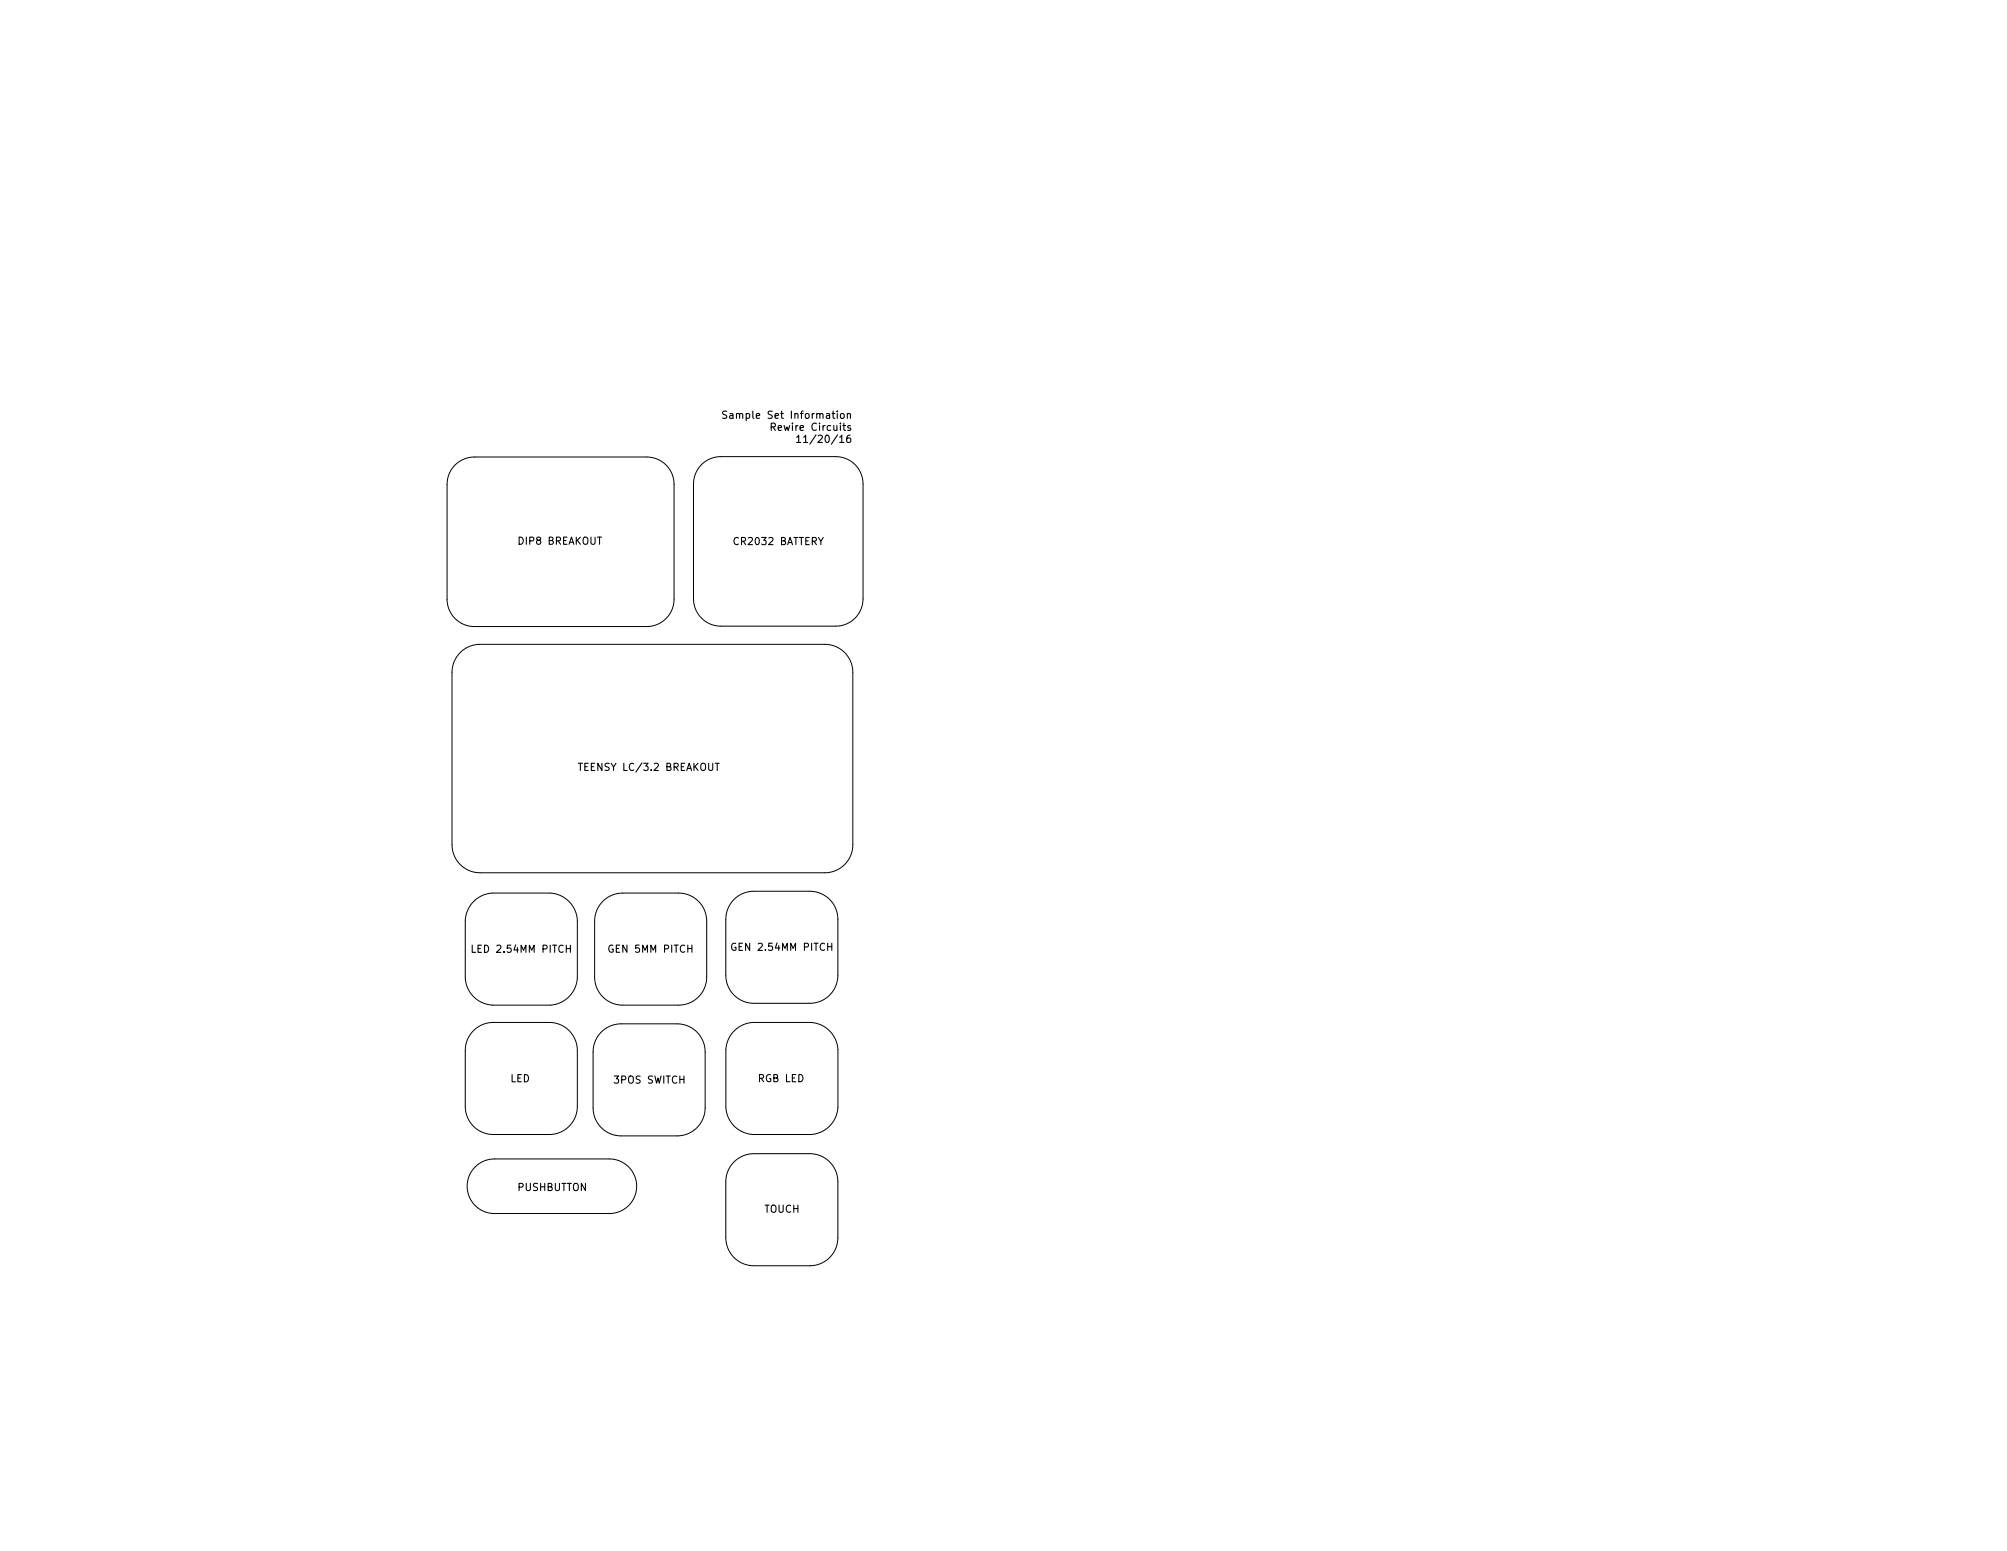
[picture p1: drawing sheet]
<svg xmlns="http://www.w3.org/2000/svg" width="279mm" height="216mm" viewBox="0 0 279 216" stroke-linecap="round" stroke-linejoin="round" font-family="sans-serif">
<defs><g id="words">
<g font-size="1.4">
<text x="102.8" y="58.3">Sample Set Information</text>
<text x="108.3" y="60">Rewire Circuits</text>
<text x="113.1" y="61.6">11/20/16</text>
<text x="72.3" y="75.8">DIP8 BREAKOUT</text>
<text x="102.3" y="75.9">CR2032 BATTERY</text>
<text x="81.1" y="107.3">TEENSY LC/3.2 BREAKOUT</text>
<text x="66.2" y="132.6">LED 2.54MM PITCH</text>
<text x="85" y="132.6">GEN 5MM PITCH</text>
<text x="102.3" y="132.3">GEN 2.54MM PITCH</text>
<text x="71" y="150.6">LED</text>
<text x="85.6" y="150.8">3POS SWITCH</text>
<text x="105.6" y="150.6">RGB LED</text>
<text x="72" y="165.8">PUSHBUTTON</text>
<text x="106.4" y="168.8">TOUCH</text>
</g>
</g></defs>
<g fill="none" stroke="#000" stroke-width=".15">
<path d="M101.2 57.3l-.4-.1-.2 .1v.3l.5 .2 .1 .2-.2 .2h-.4M101.6 57.6h.4v.6M102 57.8l-.3 .1-.1 .1 .1 .2h.3M107.4 59.4h.4l.1-.2v-.2l-.5-.1v1M107.6 59.4l.3 .5M110.9 60.9l.3-.3v1M110.9 61.6h.6M111.9 60.9l.3-.3v1M111.9 61.6h.5M80.5 106.2h.6M99.6 106.2h.5M65.7 131.6v1h.5"/>
<path d="M78.8 132h.6M79.4 131.6v1M102.4 131.3a.47 .47 0 0 0-.6 .5 .47 .47 0 0 0 .6 .5l.1-.4h-.2M115.2 131.8h.6M115.8 131.3v1"/>
</g>
<g fill="none" stroke="#000" stroke-width=".14">
<path d="M63.4 64.7a3.8 3.8 0 0 1 2.6-1.1h24a3.8 3.8 0 0 1 3.8 3.8v16a3.8 3.8 0 0 1-3.8 3.8h-24a3.8 3.8 0 0 1-3.8-3.8v-16a3.8 3.8 0 0 1 1.2-2.7zM97.7 64.7a3.8 3.8 0 0 1 2.6-1.1h16a3.8 3.8 0 0 1 3.8 3.8v16a3.8 3.8 0 0 1-3.8 3.8h-16a3.8 3.8 0 0 1-3.8-3.8v-16a3.8 3.8 0 0 1 1.2-2.7zM64.1 90.8a3.9 3.9 0 0 1 2.7-1.1h48a3.9 3.9 0 0 1 3.9 3.9v24a3.9 3.9 0 0 1-3.9 3.9h-48a3.9 3.9 0 0 1-3.9-3.9v-24a3.9 3.9 0 0 1 1.2-2.8zM66 125.4a4 4 0 0 1 2.6-1.1h8a4 4 0 0 1 3.8 3.8v8a4 4 0 0 1-3.8 3.8h-8a4 4 0 0 1-3.8-3.8v-8a4 4 0 0 1 1.2-2.7zM83.9 125.5a3.9 3.9 0 0 1 2.8-1.2h7.8a3.9 3.9 0 0 1 3.9 3.9v7.8a3.9 3.9 0 0 1-3.9 3.9h-7.8a3.9 3.9 0 0 1-3.9-3.9v-7.8a3.9 3.9 0 0 1 1.1-2.7zM102.2 125.2a3.9 3.9 0 0 1 2.7-1.1h7.8a3.9 3.9 0 0 1 3.9 3.9v7.8a3.9 3.9 0 0 1-3.9 3.9h-7.8a3.9 3.9 0 0 1-3.9-3.9v-7.8a3.9 3.9 0 0 1 1.2-2.8zM65.9 143.5a3.9 3.9 0 0 1 2.8-1.2h7.8a3.9 3.9 0 0 1 3.9 3.9v7.8a3.9 3.9 0 0 1-3.9 3.9h-7.8a3.9 3.9 0 0 1-3.9-3.9v-7.8a3.9 3.9 0 0 1 1.1-2.7zM83.7 143.7a3.9 3.9 0 0 1 2.8-1.2h7.8a3.9 3.9 0 0 1 3.9 3.9v7.8a3.9 3.9 0 0 1-3.9 3.9h-7.8a3.9 3.9 0 0 1-3.9-3.9v-7.8a3.9 3.9 0 0 1 1.1-2.7zM104.8 142.3a4 4 0 0 0-3.7 3.8v8M104.8 142.3h8a4 4 0 0 1 3.9 3.8M116.7 146.1v8a4 4 0 0 1-3.8 3.8h-8.1a4 4 0 0 1-3.8-3.8M66.1 162.4a3.8 3.8 0 0 1 2.7-1.1h16a3.8 3.8 0 0 1 3.8 3.8 3.8 3.8 0 0 1-3.8 3.8h-16a3.8 3.8 0 0 1-3.5-2.3 3.8 3.8 0 0 1 .8-4.2z"/>
<path d="M102.2 161.7a3.9 3.9 0 0 1 2.7-1.1h7.8a3.9 3.9 0 0 1 3.9 3.9v7.8a3.9 3.9 0 0 1-3.9 3.9h-7.8a3.9 3.9 0 0 1-3.9-3.9v-7.8a3.9 3.9 0 0 1 1.2-2.8z"/>
</g>
<use href="#words"/>
</svg>
